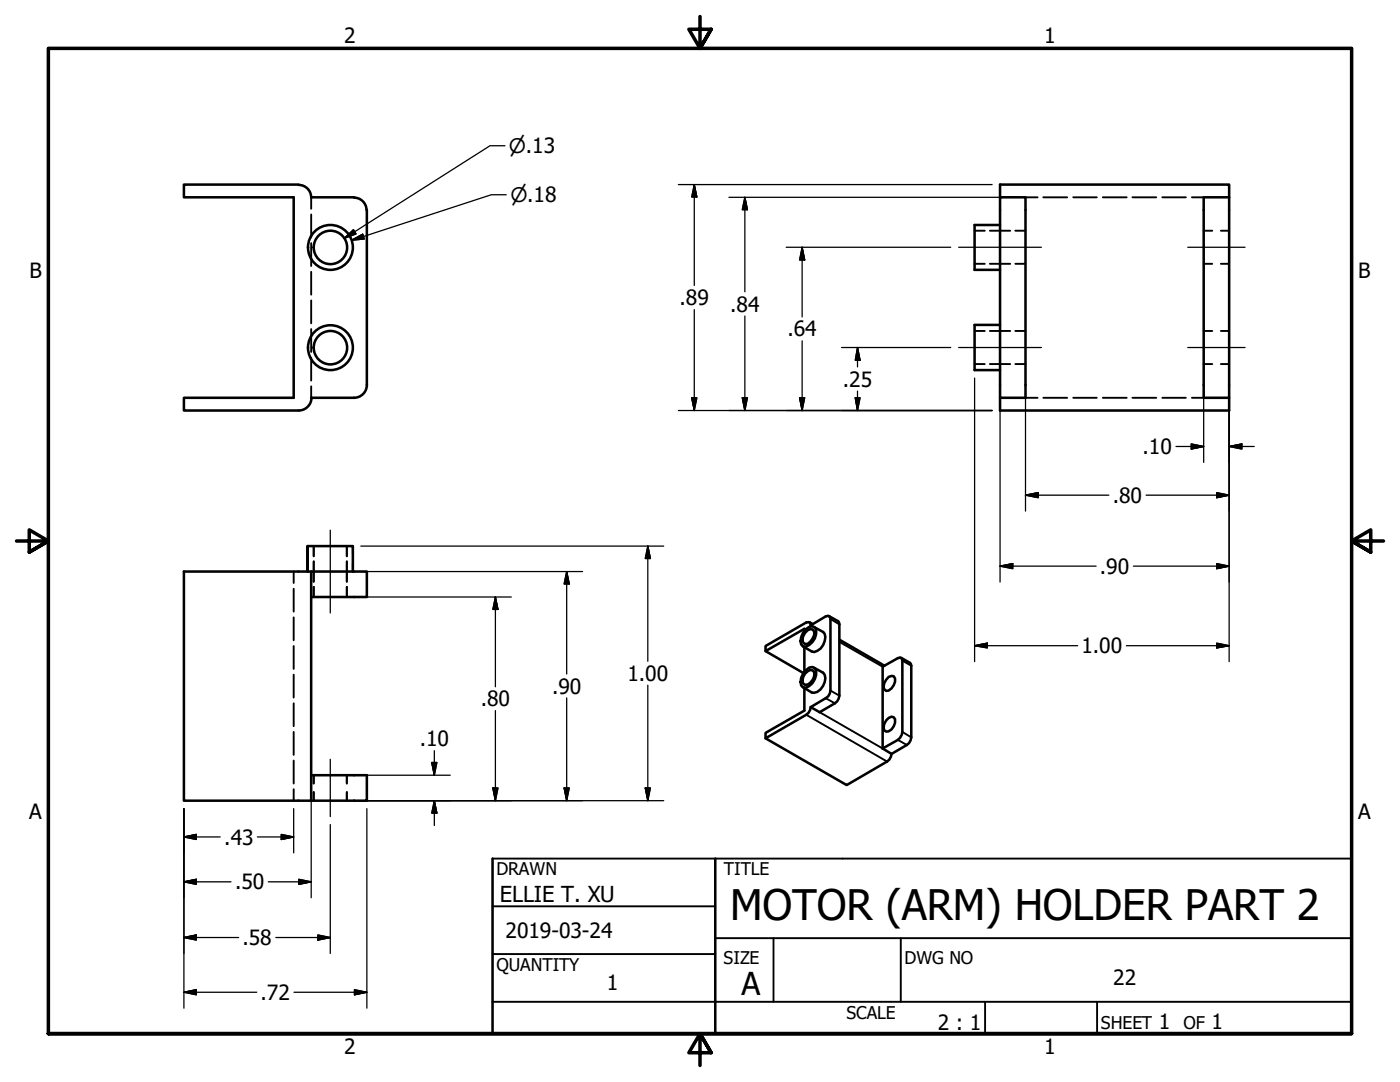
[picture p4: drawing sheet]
<svg xmlns="http://www.w3.org/2000/svg" width="279mm" height="216mm" viewBox="0 0 279 216" stroke-linecap="round" stroke-linejoin="round" font-family="sans-serif">
<defs><g id="words">
<text font-size="8.4" x="145.7" y="183.6">MOTOR (ARM) HOLDER PART 2</text>
<text font-size="6.3" x="148" y="198.6">A</text>
<text font-size="4.4" x="99.8" y="180">ELLIE T. XU</text>
<g font-size="4.2">
<text x="68.7" y="8.6">2</text>
<text x="208.4" y="8.6">1</text>
<text x="5.9" y="55.5">B</text>
<text x="271.1" y="55.5">B</text>
<text x="135.6" y="60.9">.89</text>
<text x="145.7" y="62.2">.84</text>
<text x="157.2" y="67.1">.64</text>
<text x="168.2" y="77.2">.25</text>
<text x="228" y="90.6">.10</text>
<text x="222.1" y="100.3">.80</text>
<text x="219.5" y="114.5">.90</text>
<text x="215.8" y="130.4">1.00</text>
<text x="125.2" y="135.9">1.00</text>
<text x="95.9" y="141">.80</text>
<text x="110.2" y="138.4">.90</text>
<text x="83.8" y="148.9">.10</text>
<text x="5.8" y="163.4">A</text>
<text x="271" y="163.4">A</text>
<text x="44.8" y="168.5">.43</text>
<text x="46.9" y="177.5">.50</text>
<text x="48.4" y="188.6">.58</text>
<text x="100.9" y="187.3">2019-03-24</text>
<text x="121.1" y="197.6">1</text>
<text x="222.2" y="196.5">22</text>
<text x="52" y="199.6">.72</text>
<text x="187.1" y="205.5">2 : 1</text>
<text x="231.3" y="205.4">1</text>
<text x="241.8" y="205.4">1</text>
<text x="68.7" y="210.3">2</text>
<text x="208.4" y="210.3">1</text>
</g>
<g font-size="4">
<text x="101.5" y="30.5">⌀.13</text>
<text x="101.9" y="40.3">⌀.18</text>
</g>
<g font-size="3.5">
<text x="99.1" y="174.6">DRAWN</text>
<text x="144.5" y="174.6">TITLE</text>
<text x="99.1" y="193.8">QUANTITY</text>
<text x="144.4" y="192.3">SIZE</text>
<text x="180.5" y="192.3">DWG NO</text>
<text x="168.9" y="203.3">SCALE</text>
<text x="219.7" y="205.4">SHEET</text>
<text x="236.2" y="205.4">OF</text>
</g>
</g></defs>
<!-- layer: Visible (ANSI) -->
<g fill="none" stroke="#000" stroke-width=".51">
<path d="M59.6 36.8h-22.9v2.6h21.9v40h-21.9v2.5h22.9a2.57 2.57 0 0 0 2.6-2.6M59.6 36.9a2.51 2.51 0 0 1 2.5 2.5M62.1 39.4h8.6M70.6 39.4a2.51 2.51 0 0 1 2.6 2.5M199.6 39.4h5.1v40h-5.1zM199.6 39.4v-2.6h45.7v2.6M240.2 39.4h5.1v40h-5.1zM73.2 41.9v34.9M199.6 44.9h-5.1v8.9h5.1M62.1 79.4h8.6M73.2 76.8a2.57 2.57 0 0 1-2.6 2.6M199.6 79.4v2.5h45.7v-2.5"/>
<path d="M199.6 64.8h-5.1v9.1h5.1M61.4 109v5v-5h9v5M62.1 114h11.1v5.1h-11.1zM62.1 114h-25.4v45.8h36.5v-5.1h-11.1M62.1 119.1v40.7M152.8 129.9l7.5 4.4M160.5 125.9v-.4l-7.7 4.4v-1l8.1-4.7 .5-.1 .3 .2 .1 .5 3-1.8 .5-.1 .3 .2 .1 .4v14.3l-.4 1.1-3.5 2.2M160.5 137.4v4.4l-7.7 4.4v1.1l8.1-4.7 .5-.4 .4-1.1M160.5 129.2v4.8M160.7 134.4l1-.7 .5 .1a1.95 1.95 0 0 1-1 2.8l-.5 .1-.4-.3-.2-.6 .2-.7zM160.8 125.5l.7-.4 .6-.1 .5 .2a2.87 2.87 0 0 1-1.8 3.8h-.5a2 2 0 0 1 0-2.8zM160.8 133.7l.7-.5 .6-.1 .5 .2a2.96 2.96 0 0 1-1.8 3.9h-.5a2.03 2.03 0 0 1 0-2.8z"/>
<path d="M161.2 125.7l.5-.2 .5 .1 .3 .4a2.9 2.9 0 0 1-1.3 2.5h-.5a1.42 1.42 0 0 1 0-2.2zM161.5 124.1l.7 .4M162.4 125.1l1.9 1a2.06 2.06 0 0 1 0 2.6l-.5 .7-1.3 .7-.5-.1-1.8-1M162.4 133.2l1.9 1a2.08 2.08 0 0 1 0 2.6 2.05 2.05 0 0 1-2.3 1.4l-1.8-1.1M165.4 122.9l1.9 1.1 .2 .6v14.2l-.4 1.2-.5 .3-3 1.8-1.8-1M167.5 127.6l9 5.2M176.1 133l3.1-1.7 .4-.1 .4 .2 .1 .4v14.2l-.5 1.2-.4 .4-3.1 1.8zM177.4 135.1l.5-.2h.5a2.06 2.06 0 0 1-1.6 3 1.42 1.42 0 0 1 0-2.3zM179.8 131.3l1.8 1 .3 .5v14.3l-.5 1.2-.4 .4-3.1 1.7M152.8 147.3l16.2 9.4 8-4.7 .5-.4 .4-1.2M176.1 149.4l1.8 1M176.8 143.8l.6-.5 .5-.3 .5 .1a1.95 1.95 0 0 1-1 2.8l-.6 .1-.3-.3-.2-.5 .2-.7z"/>
<circle cx="65.9" cy="49.4" r="3.3"/>
<circle cx="65.9" cy="49.4" r="4.5"/>
<circle cx="65.9" cy="69.4" r="3.3"/>
<circle cx="65.9" cy="69.4" r="4.5"/>
</g>
<!-- layer: Hidden (ANSI) -->
<g fill="none" stroke="#000" stroke-width=".38">
<path d="M62.1 39.4v2.3M204.7 39.4h2.4M208.2 39.4h4.8M214.2 39.4h4.7M220.1 39.4h4.8M226 39.4h4.8M232 39.4h4.7M237.9 39.4h2.3M62.1 42.8v4.6M62.1 48.5v4.6M62.1 54.2v4.6M62.1 59.9v4.6"/>
<path d="M194.5 52.6h2M194.5 46h2M197.5 52.6h4.1M197.5 46h4.1M202.6 52.6h2.1M202.6 46h2.1M240.2 52.6h1.7M240.2 46h1.7M243.6 52.6h1.7M243.6 46h1.7M62.1 65.7v4.5M62.1 71.4v4.5"/>
<path d="M62.1 77.1v2.3M194.5 72.6h2M194.5 66h2M197.5 72.6h4.1M197.5 66h4.1M202.6 72.6h2.1M202.6 66h2.1M204.7 79.4h2.4M208.2 79.4h4.8M214.2 79.4h4.7M220.1 79.4h4.8M226 79.4h4.8"/>
<path d="M232 79.4h4.7M237.9 79.4h2.3M240.2 72.6h1.7M240.2 66h1.7M243.6 72.6h1.7M243.6 66h1.7M58.6 114v2.3M58.6 117.5v4.5M62.6 109v2M62.6 112v4.1M62.6 117.1v2M69.2 109v2"/>
<path d="M69.2 112v4.1M69.2 117.1v2M70.4 109v1.6M70.4 112.3v1.7M58.6 123.2v4.6M58.6 128.9v4.6M58.6 134.6v4.6M58.6 140.3v4.6M58.6 146v4.6M58.6 151.8v4.5M58.6 157.5v2.3M62.6 154.7v1.6"/>
<path d="M62.6 158.1v1.7M69.2 154.7v1.6M69.2 158.1v1.7"/>
</g>
<!-- layer: Visible Narrow (ANSI) -->
<path d="M164.8 139.3l1.8 1M165.7 123.5l1.8 1.1M165.7 137.8l1.8 1M167.5 128.1l8.6 4.9M180.1 131.8l1.8 1M160.9 142.6l16.1 9.4M163.6 142.1l12.5 7.3M179.2 147.6l1.8 1.1M180.1 146l1.8 1.1" fill="none" stroke="#000" stroke-width=".38"/>
<!-- layer: Border (ANSI) -->
<path d="M139.7 3.3v6.4l-2.2-3.9h4.4l-2.2 3.9 2.2-3.9M3.3 107.9h6.4l-3.9-2.2v4.5l3.9-2.3-3.9 2.3M276.1 107.9h-6.4l3.9-2.2v4.5l-3.9-2.3 3.9 2.3M9.7 206.2v-196.5h260v196.5h-260h260M141.9 210.1l-2.2-3.9 2.2 3.9h-4.4l2.2-3.9v6.4" fill="none" stroke="#000" stroke-width=".7"/>
<!-- layer: Title (ANSI) -->
<path d="M98.3 171.3v34.9h171.4v-34.9M142.7 171.3v34.9" fill="none" stroke="#000" stroke-width=".51"/>
<path d="M98.3 171.3h171.4M98.3 199.9h171.4M98.3 180.8h44.4M98.3 190.4h44.4M142.7 187.2h127M154.4 187.2v12.7M179.8 187.2v12.7M196.6 199.9v6.3M218.9 199.9v6.3" fill="none" stroke="#000" stroke-width=".38"/>
<!-- layer: Dimension (ANSI) -->
<g fill="none" stroke="#000" stroke-width=".25">
<path d="M100.8 29.1h-3l-29.1 18.5M101 38.9h-3l-27.8 9M135.4 36.8h62.6M138.6 36.8l.5 2.5h-1.1zM138.6 36.8v20.2M145.5 39.4h57.6M148.7 39.4l.5 2.4h-1.1zM148.7 39.4v18.8M68.7 47.6l1.8-1.8 .6 .9zM70.2 47.9l2.2-1.2 .3 1zM156.9 49.3h32.8M160.1 49.3l.5 2.6h-1z"/>
<path d="M160.1 49.3v13.9M138 79.4h1.1l-.5 2.5zM138.6 61.8v20.1M148.1 79.4h1.1l-.5 2.5zM148.7 63.1v18.8M159.6 79.4h1l-.5 2.5zM160.1 68v13.9M168 69.3h21.7M170.7 79.4h.9l-.5 2.5zM171.1 69.3l.5 2.6h-.9zM171.1 69.3v3.9M171.1 78v3.9"/>
<path d="M194.5 75.4v56.6M199.6 78.4v37.7M204.7 78.4v23.6M240.2 78.4v13.9M245.3 78.4v53.6M135.4 81.9h62.6M204.7 98.8l2.5-.5v1zM204.7 98.8h16.6M228.7 98.8h16.6M234.7 89.1h5.5M237.7 88.6l2.5 .5-2.5 .5zM242.8 98.3l2.5 .5-2.5 .5z"/>
<path d="M245.3 89.1l2.5-.5v1zM245.3 89.1h5M72 109h60.5M72.3 114h44M72.3 119.1h29.7M98.9 119.1l.5 2.5h-1zM98.9 119.1v17.9M113.1 114l.5 2.5h-1zM113.1 114v20.5M129.3 109l.5 2.4h-1zM129.3 109v23M199.6 113l2.5-.5v1z"/>
<path d="M199.6 113h19.2M226.2 113h19.1M242.8 112.5l2.5 .5-2.5 .5zM113.1 139.3v20.5M129.3 136.7v23.1M194.5 128.8l2.5-.5v1zM194.5 128.8h20.6M224.8 128.8h20.5M242.8 128.3l2.5 .5-2.5 .5zM62.1 156.3v22.8M70.8 159.8h61.7M72.3 154.7h17.6"/>
<path d="M86.2 152.1h1l-.5 2.6zM86.7 159.8l.5 2.4h-1zM86.7 149.8v4.9M86.7 159.8v4.9M98.4 157.2h1l-.5 2.6zM98.9 141.8v18M112.6 157.2h1l-.5 2.6zM128.8 157.2h1l-.5 2.6zM36.7 176l2.5-.5v1zM36.7 167l2.5-.5v1zM36.7 161.4v39.8M36.7 176h9.4"/>
<path d="M36.7 167h7.2M51.4 167h7.2M53.5 176h8.6M56.1 166.5l2.5 .5-2.5 .5zM58.6 161.4v8.8M59.6 175.5l2.5 .5-2.5 .5zM65.9 164.5v25.7M73.2 161.4v39.8M36.7 198l2.5-.5v1zM36.7 187.1l2.5-.5v1zM36.7 198h14.5M36.7 187.1h10.9"/>
<path d="M55.1 187.1h10.8M58.7 198h14.5M63.4 186.6l2.5 .5-2.5 .5zM70.7 197.5l2.5 .5-2.5 .5z"/>
</g>
<g fill="#000" stroke="#000" stroke-width=".25">
<path d="M138.6 36.8l.5 2.5zM138.6 36.8l.5 2.5h-1.1zM68.7 47.6l1.8-1.8zM68.7 47.6l1.8-1.8 .6 .9zM70.2 47.9l2.2-1.2zM70.2 47.9l2.2-1.2 .3 1zM148.7 39.4l.5 2.4zM148.7 39.4l.5 2.4h-1.1zM160.1 49.3l.5 2.6zM160.1 49.3l.5 2.6h-1zM138 79.4l.6 2.5zM138 79.4h1.1l-.5 2.5z"/>
<path d="M148.1 79.4l.6 2.5zM148.1 79.4h1.1l-.5 2.5zM159.6 79.4l.5 2.5zM159.6 79.4h1l-.5 2.5zM170.7 79.4l.4 2.5zM170.7 79.4h.9l-.5 2.5zM171.1 69.3l.5 2.6zM171.1 69.3l.5 2.6h-.9zM204.7 98.8l2.5-.5zM204.7 98.8l2.5-.5v1zM237.7 89.6l2.5-.5zM237.7 88.6l2.5 .5-2.5 .5z"/>
<path d="M242.8 99.3l2.5-.5zM242.8 98.3l2.5 .5-2.5 .5zM245.3 89.1l2.5-.5zM245.3 89.1l2.5-.5v1zM113.1 114l.5 2.5zM113.1 114l.5 2.5h-1zM129.3 109l.5 2.4zM129.3 109l.5 2.4h-1zM199.6 113l2.5-.5zM199.6 113l2.5-.5v1zM242.8 113.5l2.5-.5zM242.8 112.5l2.5 .5-2.5 .5z"/>
<path d="M98.9 119.1l.5 2.5zM98.9 119.1l.5 2.5h-1zM194.5 128.8l2.5-.5zM194.5 128.8l2.5-.5v1zM242.8 129.3l2.5-.5zM242.8 128.3l2.5 .5-2.5 .5zM86.2 152.1l.5 2.6zM86.2 152.1h1l-.5 2.6zM98.4 157.2l.5 2.6zM98.4 157.2h1l-.5 2.6zM112.6 157.2l.5 2.6zM112.6 157.2h1l-.5 2.6z"/>
<path d="M128.8 157.2l.5 2.6zM128.8 157.2h1l-.5 2.6zM36.7 176l2.5-.5zM36.7 176l2.5-.5v1zM36.7 167l2.5-.5zM36.7 167l2.5-.5v1zM56.1 167.5l2.5-.5zM56.1 166.5l2.5 .5-2.5 .5zM59.6 176.5l2.5-.5zM59.6 175.5l2.5 .5-2.5 .5zM86.7 159.8l.5 2.4zM86.7 159.8l.5 2.4h-1z"/>
<path d="M36.7 198l2.5-.5zM36.7 198l2.5-.5v1zM36.7 187.1l2.5-.5zM36.7 187.1l2.5-.5v1zM63.4 187.6l2.5-.5zM63.4 186.6l2.5 .5-2.5 .5zM70.7 198.5l2.5-.5zM70.7 197.5l2.5 .5-2.5 .5z"/>
</g>
<!-- layer: Centerline (ANSI) -->
<path d="M191.3 49.3h16.5M237 49.3h11.5M191.3 69.3h16.5M237 69.3h11.5M65.9 105.8v16.5M65.9 151.5v11.4" fill="none" stroke="#000" stroke-width=".25"/>
<use href="#words"/>
</svg>
